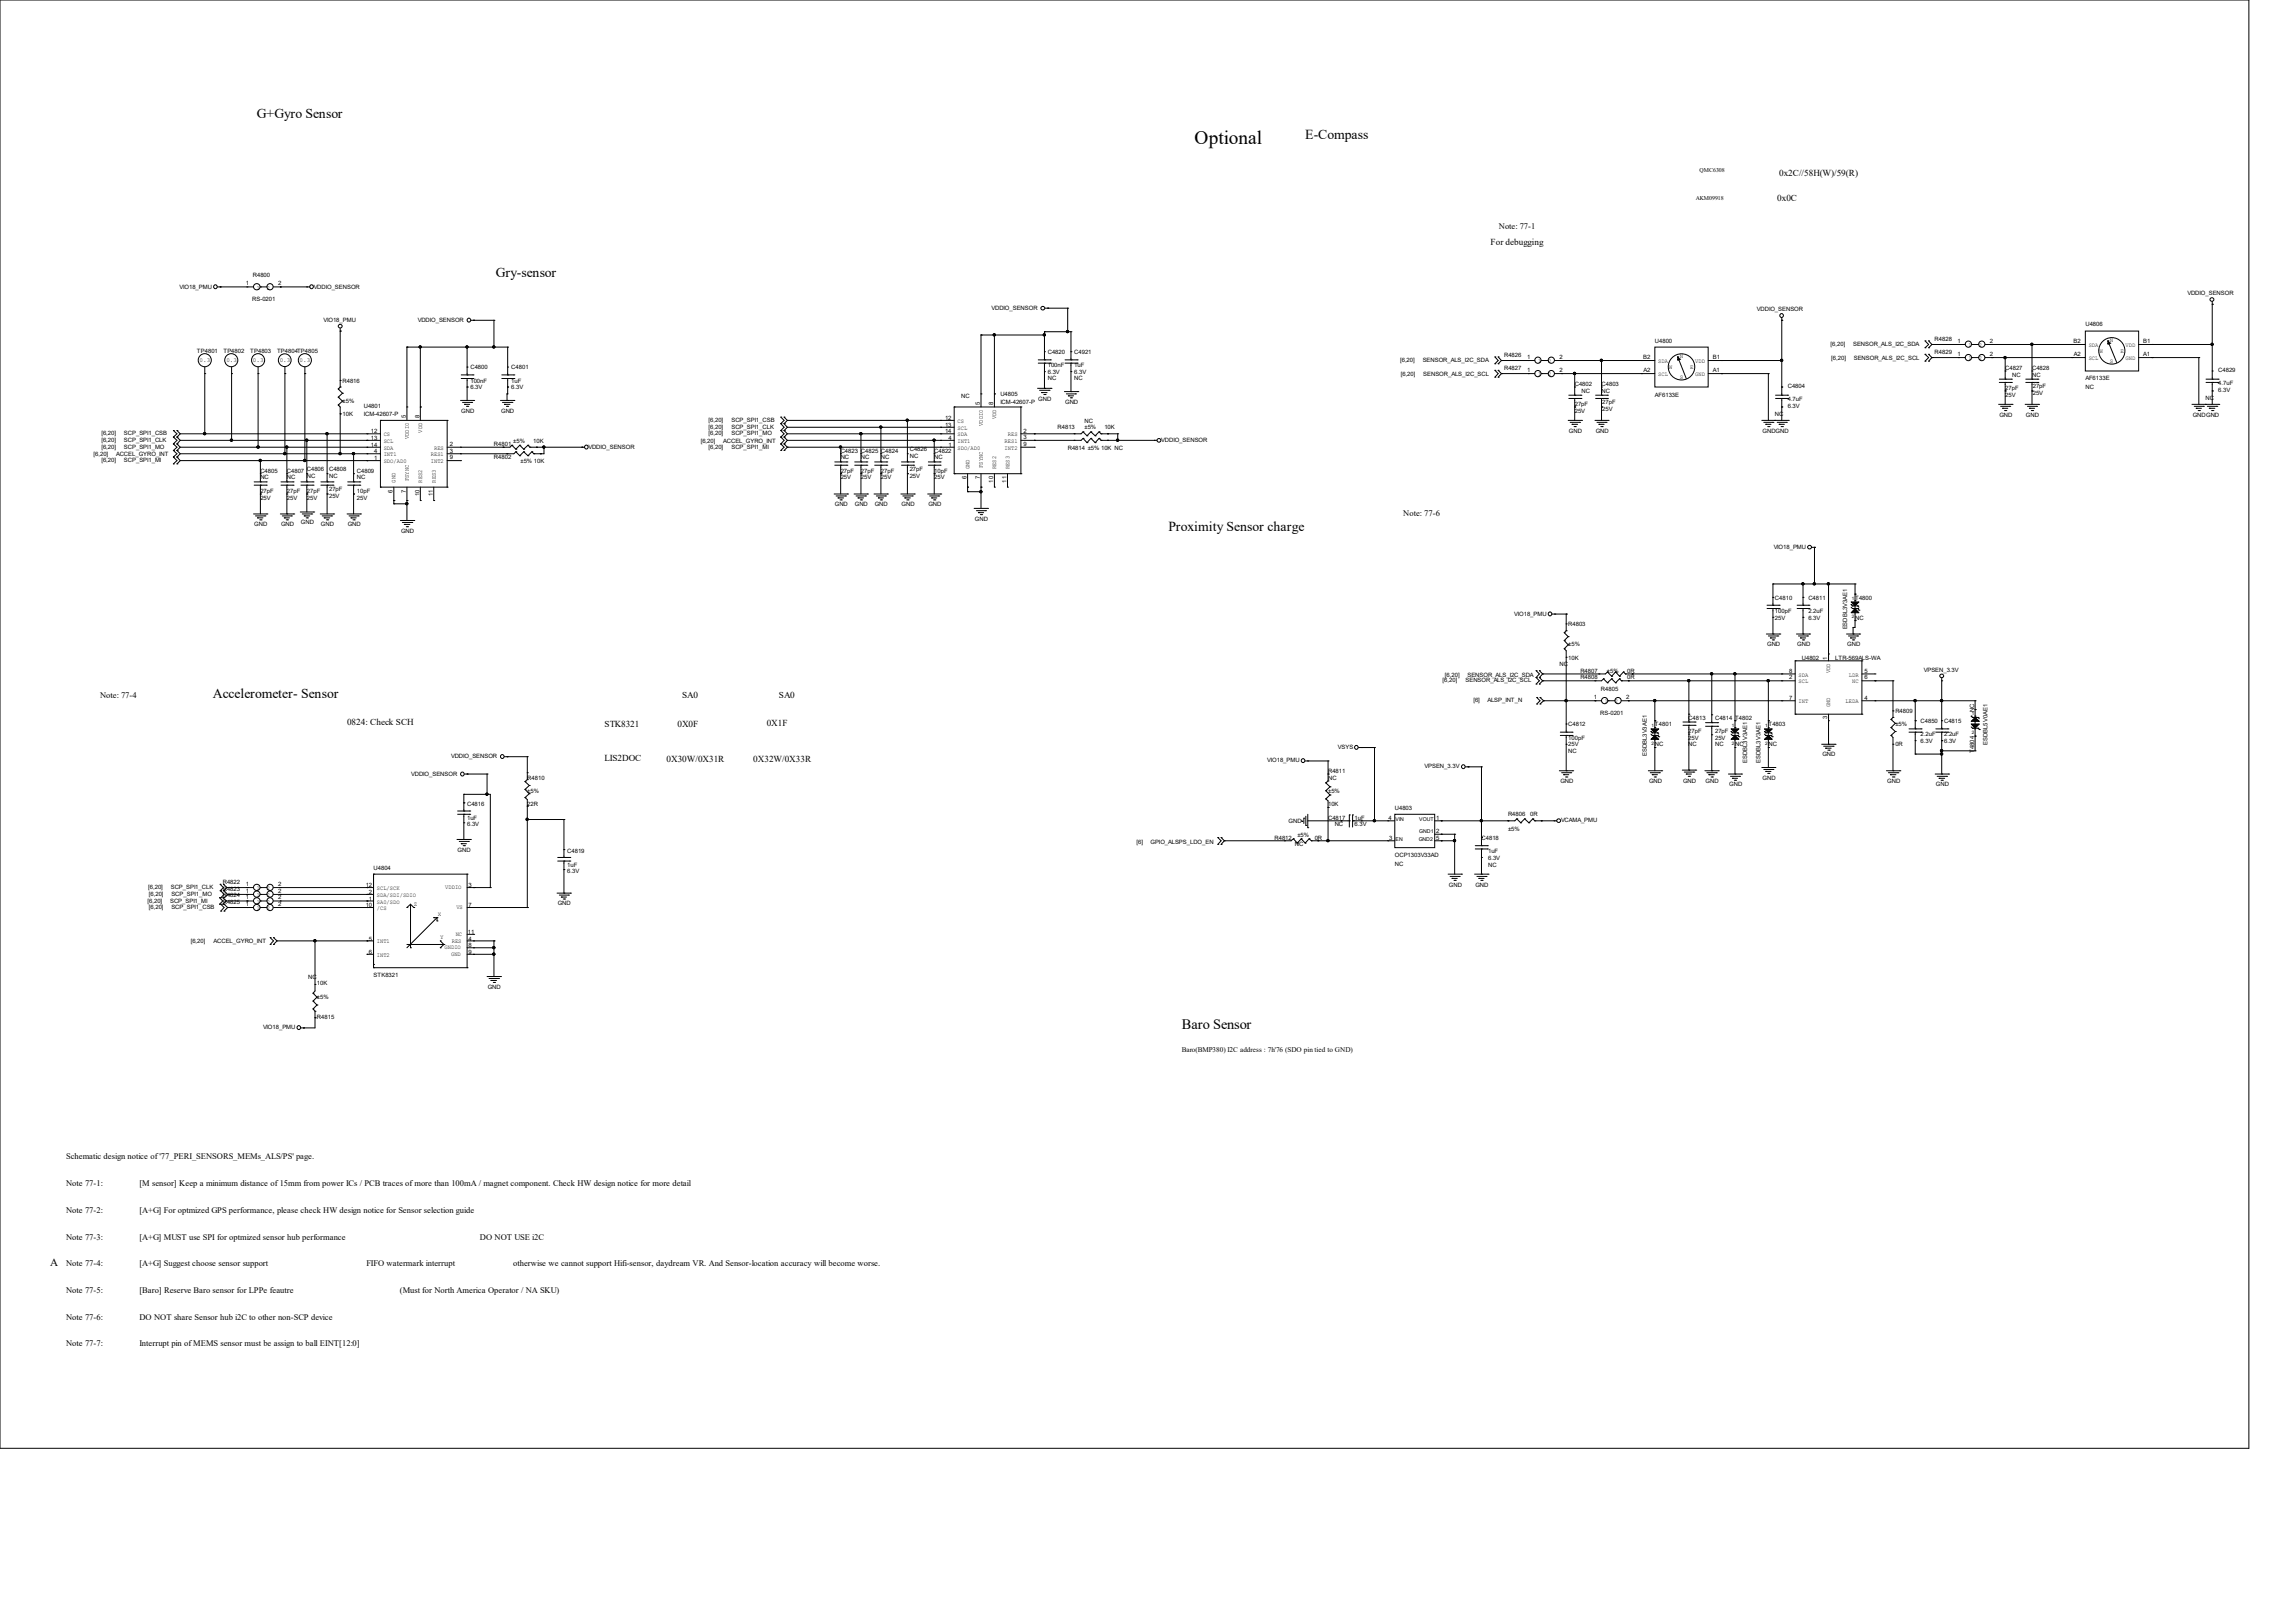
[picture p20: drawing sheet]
<svg xmlns="http://www.w3.org/2000/svg" width="297mm" height="210mm" viewBox="0 0 297 210" stroke-linecap="round" stroke-linejoin="round" font-family="sans-serif">
<defs><g id="words">
<text font-size="2.5" x="154.6" y="18.7">Optional</text>
<text font-size="1.9" x="153" y="133.1">Baro Sensor</text>
<g font-size="1.8">
<text x="33.2" y="15.2">G+Gyro Sensor</text>
<text x="168.9" y="17.9">E-Compass</text>
<text x="64.2" y="35.8">Gry-sensor</text>
<text x="151.2" y="68.7">Proximity Sensor charge</text>
<text x="27.6" y="90.4">Accelerometer- Sensor</text>
</g>
<text font-size="1.4" x="6.5" y="163.8">A</text>
<g font-size="1.2">
<text x="230.3" y="22.8">0x2C//58H(W)/59(R)</text>
<text x="230" y="26">0x0C</text>
<text x="192.9" y="31.8">For debugging</text>
<text x="44.9" y="93.9">0824: Check SCH</text>
<text x="78.2" y="94">STK8321</text>
<text x="87.7" y="94.1">0X0F</text>
<text x="88.3" y="90.3">SA0</text>
<text x="99.2" y="93.9">0X1F</text>
<text x="100.8" y="90.4">SA0</text>
<text x="78.2" y="98.5">LIS2DOC</text>
<text x="86.3" y="98.6">0X30W/0X31R</text>
<text x="97.5" y="98.6">0X32W/0X33R</text>
</g>
<g font-size="1.1">
<text x="194" y="29.6">Note: 77-1</text>
<text x="181.6" y="66.8">Note: 77-6</text>
<text x="13" y="90.3">Note: 77-4</text>
<text x="8.6" y="153.5">Note 77-1:</text>
<text x="8.6" y="150">Schematic design notice of '77_PERI_SENSORS_MEMs_ALS/PS' page.</text>
<text x="18" y="153.5">[M sensor] Keep a minimum distance of 15mm from power ICs / PCB traces of more than 100mA / magnet component. Check HW design notice for more detail</text>
<text x="8.6" y="156.9">Note 77-2:</text>
<text x="8.6" y="160.4">Note 77-3:</text>
<text x="18" y="156.9">[A+G] For optmized GPS performance, please check HW design notice for Sensor selection guide</text>
<text x="18" y="160.4">[A+G] MUST use SPI for optmized sensor hub performance</text>
<text x="62.1" y="160.4">DO NOT USE i2C</text>
<text x="8.6" y="163.8">Note 77-4:</text>
<text x="8.6" y="167.3">Note 77-5:</text>
<text x="18" y="163.8">[A+G] Suggest choose sensor support</text>
<text x="18" y="167.3">[Baro] Reserve Baro sensor for LPPe feautre</text>
<text x="47.4" y="163.8">FIFO watermark interrupt</text>
<text x="51.7" y="167.3">(Must for North America Operator / NA SKU)</text>
<text x="66.4" y="163.8">otherwise we cannot support Hifi-sensor, daydream VR. And Sensor-location accuracy will become worse.</text>
<text x="8.6" y="170.8">Note 77-6:</text>
<text x="18" y="170.8">DO NOT share Sensor hub i2C to other non-SCP device</text>
<text x="8.6" y="174.2">Note 77-7:</text>
<text x="18" y="174.2">Interrupt pin of MEMS sensor must be assign to ball EINT[12:0]</text>
</g>
<text font-size=".9" x="153" y="136.1">Baro(BMP380) I2C address : 7h'76 (SDO pin tied to GND)</text>
<g font-size=".8">
<text x="220" y="22.3">QMC6308</text>
<text x="219.5" y="25.9">AKM09918</text>
<text x="32.7" y="35.9">R4800</text>
<text x="23.2" y="37.3">VIO18_PMU</text>
<text x="31.8" y="36.9">1</text>
<text x="32.6" y="39">RS-0201</text>
<text x="33.2" y="37.5">1</text>
<text x="34.5" y="37.5">2</text>
<text x="36" y="36.9">2</text>
<text x="40.6" y="37.3">VDDIO_SENSOR</text>
<text x="41.9" y="41.7">VIO18_PMU</text>
<text x="54.1" y="41.7">VDDIO_SENSOR</text>
<text x="128.3" y="40.1">VDDIO_SENSOR</text>
<text x="227.4" y="40.3">VDDIO_SENSOR</text>
<text x="283.1" y="38.2">VDDIO_SENSOR</text>
<text x="25.5" y="45.6">TP4801</text>
<text x="25.8" y="46.8">0.3</text>
<text x="28.9" y="45.6">TP4802</text>
<text x="29.3" y="46.8">0.3</text>
<text x="32.4" y="45.6">TP4803</text>
<text x="32.7" y="46.8">0.3</text>
<text x="35.9" y="45.6">TP4804TP4805</text>
<text x="36.2" y="46.8">0.3</text>
<text x="38.8" y="46.8">0.3</text>
<text x="60.9" y="47.8">C4800</text>
<text x="66.2" y="47.8">C4801</text>
<text x="135.6" y="45.8">C4820</text>
<text x="135.6" y="47.5">100nF</text>
<text x="139" y="45.8">C4921</text>
<text x="139" y="47.5">1uF</text>
<text x="181.2" y="46.9">[6,20]</text>
<text x="184.1" y="46.9">SENSOR_ALS_I2C_SDA</text>
<text x="194.7" y="47.9">R4827</text>
<text x="194.7" y="46.1">R4826</text>
<text x="197.6" y="46.4">1</text>
<text x="199.1" y="47">1</text>
<text x="200.4" y="47">2</text>
<text x="201.8" y="46.4">2</text>
<text x="212.7" y="46.4">B2</text>
<text x="214.2" y="44.3">U4800</text>
<text x="214.6" y="47">SDA</text>
<text x="216" y="47.7">W</text>
<text x="217.4" y="46.3">N</text>
<text x="218.7" y="47.7">E</text>
<text x="219.4" y="47">VDD</text>
<text x="221.7" y="46.4">B1</text>
<text x="236.9" y="44.8">[6,20]</text>
<text x="237" y="46.6">[6,20]</text>
<text x="239.8" y="44.8">SENSOR_ALS_I2C_SDA</text>
<text x="239.9" y="46.6">SENSOR_ALS_I2C_SCL</text>
<text x="250.4" y="45.8">R4829</text>
<text x="250.4" y="44.1">R4828</text>
<text x="253.3" y="46.1">1</text>
<text x="253.3" y="44.4">1</text>
<text x="254.8" y="46.6">1</text>
<text x="254.8" y="44.9">1</text>
<text x="256.1" y="46.6">2</text>
<text x="256.1" y="44.9">2</text>
<text x="257.5" y="46.1">2</text>
<text x="257.5" y="44.4">2</text>
<text x="259.5" y="47.9">C4827</text>
<text x="263" y="47.9">C4828</text>
<text x="268.4" y="44.4">B2</text>
<text x="268.4" y="46.1">A2</text>
<text x="269.9" y="42.2">U4806</text>
<text x="270.3" y="46.6">SCL</text>
<text x="270.3" y="44.9">SDA</text>
<text x="271.7" y="45.6">W</text>
<text x="273" y="44.2">N</text>
<text x="273" y="47">S</text>
<text x="274.4" y="45.6">E</text>
<text x="275.1" y="44.9">VDD</text>
<text x="275.1" y="46.6">GND</text>
<text x="277.4" y="44.4">B1</text>
<text x="277.4" y="46.1">A1</text>
<text x="44.3" y="49.5">R4816</text>
<text x="44.3" y="53.8">10K</text>
<text x="44.3" y="52.1">±5%</text>
<text x="47.1" y="52.8">U4801</text>
<text x="47.1" y="53.8">ICM-42607-P</text>
<text x="59.7" y="53.4">GND</text>
<text x="60.9" y="49.5">100nF</text>
<text x="60.9" y="50.4">6.3V</text>
<text x="64.9" y="53.4">GND</text>
<text x="66.2" y="49.5">1uF</text>
<text x="66.2" y="50.4">6.3V</text>
<text x="124.4" y="51.5">NC</text>
<text x="126.8" y="52.4" transform="rotate(-90 126.8 52.4)">5</text>
<text x="128.5" y="52.4" transform="rotate(-90 128.5 52.4)">8</text>
<text x="129.5" y="51.2">U4805</text>
<text x="129.5" y="52.3">ICM-42607-P</text>
<text x="134.4" y="51.9">GND</text>
<text x="135.6" y="49.2">NC</text>
<text x="135.6" y="48.4">6.3V</text>
<text x="137.8" y="52.3">GND</text>
<text x="139" y="49.2">NC</text>
<text x="139" y="48.4">6.3V</text>
<text x="181.3" y="48.6">[6,20]</text>
<text x="184.2" y="48.6">SENSOR_ALS_I2C_SCL</text>
<text x="197.6" y="48.1">1</text>
<text x="199.1" y="48.7">1</text>
<text x="200.4" y="48.7">2</text>
<text x="201.8" y="48.1">2</text>
<text x="203.8" y="50">C4802</text>
<text x="203.8" y="52.5">27pF</text>
<text x="203.8" y="53.4">25V</text>
<text x="204.7" y="50.8">NC</text>
<text x="207.3" y="50">C4803</text>
<text x="207.3" y="50.8">NC</text>
<text x="207.4" y="52.3">27pF</text>
<text x="207.4" y="53.1">25V</text>
<text x="212.7" y="48.1">A2</text>
<text x="214.2" y="51.3">AF6133E</text>
<text x="214.6" y="48.7">SCL</text>
<text x="217.4" y="49.1">S</text>
<text x="219.4" y="48.7">GND</text>
<text x="221.7" y="48.1">A1</text>
<text x="229.7" y="53.8">NC</text>
<text x="231.4" y="50.2">C4804</text>
<text x="231.4" y="51.9">4.7uF</text>
<text x="231.4" y="52.8">6.3V</text>
<text x="258.8" y="53.9">GND</text>
<text x="259.5" y="50.5">27pF</text>
<text x="259.5" y="51.3">25V</text>
<text x="260.4" y="48.7">NC</text>
<text x="262.2" y="53.9">GND</text>
<text x="263" y="48.7">NC</text>
<text x="263.1" y="50.2">27pF</text>
<text x="263.1" y="51.1">25V</text>
<text x="269.9" y="49.2">AF6133E</text>
<text x="269.9" y="50.4">NC</text>
<text x="283.8" y="53.9">GNDGND</text>
<text x="285.4" y="51.8">NC</text>
<text x="287.1" y="48.1">C4829</text>
<text x="287.1" y="49.9">4.7uF</text>
<text x="287.1" y="50.7">6.3V</text>
<text x="12.1" y="59">[6,20]</text>
<text x="13.1" y="56.3">[6,20]</text>
<text x="13.1" y="57.2">[6,20]</text>
<text x="13.1" y="59.8">[6,20]</text>
<text x="13.1" y="58.1">[6,20]</text>
<text x="15" y="59">ACCEL_GYRO_INT</text>
<text x="16" y="56.3">SCP_SPI1_CSB</text>
<text x="16" y="57.2">SCP_SPI1_CLK</text>
<text x="16" y="59.8">SCP_SPI1_MI</text>
<text x="16" y="58.1">SCP_SPI1_MO</text>
<text x="48" y="56.1">12</text>
<text x="48" y="56.9">13</text>
<text x="48" y="57.8">14</text>
<text x="48.4" y="58.7">4</text>
<text x="48.4" y="59.5">1</text>
<text x="49.7" y="56.5">CS</text>
<text x="49.7" y="57.3">SCL</text>
<text x="49.7" y="58.2">SDA</text>
<text x="49.7" y="59.1">INT1</text>
<text x="49.7" y="59.9">SDO/AD0</text>
<text x="52.5" y="54.1" transform="rotate(-90 52.5 54.1)">5</text>
<text x="52.9" y="56.8" transform="rotate(-90 52.9 56.8)">VDDIO</text>
<text x="54.3" y="54.1" transform="rotate(-90 54.3 54.1)">8</text>
<text x="54.7" y="56" transform="rotate(-90 54.7 56)">VDD</text>
<text x="55.8" y="59.1">RES1</text>
<text x="55.8" y="59.9">INT2</text>
<text x="56.2" y="58.2">RES</text>
<text x="58.2" y="57.7">2</text>
<text x="58.2" y="58.6">3</text>
<text x="58.2" y="59.4">9</text>
<text x="63.9" y="59.4">R4802</text>
<text x="63.9" y="57.7">R4801</text>
<text x="66.4" y="57.3">±5%</text>
<text x="67.4" y="59.9">±5% 10K</text>
<text x="69" y="57.3">10K</text>
<text x="76.2" y="58.1">VDDIO_SENSOR</text>
<text x="90.7" y="57.3">[6,20]</text>
<text x="91.7" y="54.6">[6,20]</text>
<text x="91.7" y="55.5">[6,20]</text>
<text x="91.7" y="58.1">[6,20]</text>
<text x="91.7" y="56.3">[6,20]</text>
<text x="93.6" y="57.3">ACCEL_GYRO_INT</text>
<text x="94.7" y="54.6">SCP_SPI1_CSB</text>
<text x="94.7" y="55.5">SCP_SPI1_CLK</text>
<text x="94.7" y="58.1">SCP_SPI1_MI</text>
<text x="94.7" y="56.3">SCP_SPI1_MO</text>
<text x="108.8" y="58.6">C4823</text>
<text x="108.8" y="59.4">NC</text>
<text x="111.4" y="58.6">C4825</text>
<text x="111.4" y="59.4">NC</text>
<text x="114" y="58.6">C4824</text>
<text x="114" y="59.4">NC</text>
<text x="117.7" y="58.4">C4826</text>
<text x="117.7" y="59.3">NC</text>
<text x="120.9" y="58.6">C4822</text>
<text x="120.9" y="59.4">NC</text>
<text x="122.3" y="54.4">12</text>
<text x="122.3" y="55.2">13</text>
<text x="122.3" y="56.1">14</text>
<text x="122.7" y="56.9">4</text>
<text x="122.7" y="57.8">1</text>
<text x="123.9" y="54.7">CS</text>
<text x="123.9" y="55.6">SCL</text>
<text x="123.9" y="56.5">SDA</text>
<text x="123.9" y="57.3">INT1</text>
<text x="123.9" y="58.2">SDO/AD0</text>
<text x="127.2" y="55.1" transform="rotate(-90 127.2 55.1)">VDDIO</text>
<text x="128.9" y="54.2" transform="rotate(-90 128.9 54.2)">VDD</text>
<text x="130" y="57.3">RES1</text>
<text x="130" y="58.2">INT2</text>
<text x="130.4" y="56.5">RES</text>
<text x="132.5" y="56">2</text>
<text x="132.5" y="56.9">3</text>
<text x="132.5" y="57.7">9</text>
<text x="136.9" y="55.5">R4813</text>
<text x="138.2" y="58.2">R4814 ±5% 10K NC</text>
<text x="140.3" y="54.7">NC</text>
<text x="140.3" y="55.5">±5%</text>
<text x="142.9" y="55.5">10K</text>
<text x="150.3" y="57.2">VDDIO_SENSOR</text>
<text x="203" y="56">GND</text>
<text x="206.5" y="56">GND</text>
<text x="228.1" y="56">GNDGND</text>
<text x="33.7" y="61.2">C4805</text>
<text x="33.7" y="63.8">27pF</text>
<text x="33.7" y="62">NC</text>
<text x="33.7" y="64.6">25V</text>
<text x="37.1" y="61.2">C4807</text>
<text x="37.1" y="63.8">27pF</text>
<text x="37.1" y="62">NC</text>
<text x="37.1" y="64.6">25V</text>
<text x="39.7" y="61">C4806</text>
<text x="39.7" y="63.8">27pF</text>
<text x="39.7" y="61.8">NC</text>
<text x="39.7" y="64.6">25V</text>
<text x="42.6" y="61">C4808</text>
<text x="42.6" y="63.6">27pF</text>
<text x="42.6" y="61.8">NC</text>
<text x="42.6" y="64.5">25V</text>
<text x="46.2" y="61.2">C4809</text>
<text x="46.2" y="63.8">10pF</text>
<text x="46.2" y="62">NC</text>
<text x="46.2" y="64.6">25V</text>
<text x="50.8" y="63.8" transform="rotate(-90 50.8 63.8)">6</text>
<text x="51.2" y="62.4" transform="rotate(-90 51.2 62.4)">GND</text>
<text x="52.5" y="63.8" transform="rotate(-90 52.5 63.8)">7</text>
<text x="52.9" y="62.3" transform="rotate(-90 52.9 62.3)">FSYNC</text>
<text x="54.3" y="64.2" transform="rotate(-90 54.3 64.2)">10</text>
<text x="54.7" y="62.4" transform="rotate(-90 54.7 62.4)">RES2</text>
<text x="56" y="64.2" transform="rotate(-90 56 64.2)">11</text>
<text x="56.4" y="62.4" transform="rotate(-90 56.4 62.4)">RES3</text>
<text x="108" y="65.5">GND</text>
<text x="108.8" y="61.2">27pF</text>
<text x="108.8" y="62">25V</text>
<text x="110.6" y="65.5">GND</text>
<text x="111.4" y="61.2">27pF</text>
<text x="111.4" y="62">25V</text>
<text x="113.2" y="65.5">GND</text>
<text x="114" y="61.2">27pF</text>
<text x="114" y="62">25V</text>
<text x="116.7" y="65.5">GND</text>
<text x="117.7" y="61">27pF</text>
<text x="117.7" y="61.8">25V</text>
<text x="120.1" y="65.5">GND</text>
<text x="120.9" y="61.2">10pF</text>
<text x="120.9" y="62">25V</text>
<text x="125.1" y="62" transform="rotate(-90 125.1 62)">6</text>
<text x="125.5" y="60.7" transform="rotate(-90 125.5 60.7)">GND</text>
<text x="126.8" y="62" transform="rotate(-90 126.8 62)">7</text>
<text x="127.2" y="60.5" transform="rotate(-90 127.2 60.5)">FSYNC</text>
<text x="128.5" y="62.4" transform="rotate(-90 128.5 62.4)">10</text>
<text x="128.9" y="60.7" transform="rotate(-90 128.9 60.7)">RES2</text>
<text x="130.3" y="62.4" transform="rotate(-90 130.3 62.4)">11</text>
<text x="130.6" y="60.7" transform="rotate(-90 130.6 60.7)">RES3</text>
<text x="32.9" y="68.1">GND</text>
<text x="36.4" y="68.1">GND</text>
<text x="38.9" y="67.8">GND</text>
<text x="41.5" y="68.1">GND</text>
<text x="45" y="68.1">GND</text>
<text x="51.9" y="69">GND</text>
<text x="126.2" y="67.4">GND</text>
<text x="229.5" y="71">VIO18_PMU</text>
<text x="229.7" y="77.6">C4810</text>
<text x="234" y="77.6">C4811</text>
<text x="240.1" y="77.6">T4800</text>
<text x="196" y="79.7">VIO18_PMU</text>
<text x="203" y="81">R4803</text>
<text x="203" y="83.6">±5%</text>
<text x="228.7" y="83.6">GND</text>
<text x="229.7" y="79.3">100pF</text>
<text x="229.7" y="80.2">25V</text>
<text x="232.6" y="83.6">GND</text>
<text x="234" y="79.3">2.2uF</text>
<text x="234" y="80.2">6.3V</text>
<text x="239.1" y="81.5" transform="rotate(-90 239.1 81.5)">ESDBL3V3AE1</text>
<text x="239.1" y="83.6">GND</text>
<text x="240.1" y="80.2">NC</text>
<text x="186.7" y="88.3">[6,20]</text>
<text x="187" y="87.6">[6,20]</text>
<text x="189.7" y="88.3">SENSOR_ALS_I2C_SCL</text>
<text x="189.9" y="87.6">SENSOR_ALS_I2C_SDA</text>
<text x="201.8" y="86.2">NC</text>
<text x="203" y="85.3">10K</text>
<text x="204.5" y="87.1">R4807</text>
<text x="204.5" y="87.9">R4808</text>
<text x="207.2" y="89.4">R4805</text>
<text x="208" y="87.1">±5%</text>
<text x="210.6" y="87.1">0R</text>
<text x="210.6" y="87.9">0R</text>
<text x="231.5" y="87.1">8</text>
<text x="231.5" y="87.9">2</text>
<text x="232.8" y="87.5">SDA</text>
<text x="232.8" y="88.4">SCL</text>
<text x="233.2" y="85.3">U4802</text>
<text x="236.5" y="85.3" transform="rotate(-90 236.5 85.3)">1</text>
<text x="236.9" y="87.1" transform="rotate(-90 236.9 87.1)">VDD</text>
<text x="237.5" y="85.3">LTR-569ALS-WA</text>
<text x="239.3" y="87.5">LDR</text>
<text x="239.7" y="88.4">NC</text>
<text x="241.3" y="87.1">5</text>
<text x="241.3" y="87.9">6</text>
<text x="249" y="86.9">VPSEN_3.3V</text>
<text x="190.7" y="90.9">[6]</text>
<text x="192.5" y="90.9">ALSP_INT_N</text>
<text x="203" y="94">C4812</text>
<text x="203" y="95.7">100pF</text>
<text x="206.3" y="90.5">1</text>
<text x="207.1" y="92.5">RS-0201</text>
<text x="207.7" y="91">1</text>
<text x="209" y="91">2</text>
<text x="210.4" y="90.5">2</text>
<text x="214.2" y="94">T4801</text>
<text x="218.5" y="93.1">C4813</text>
<text x="218.5" y="94.9">27pF</text>
<text x="218.5" y="95.7">25V</text>
<text x="222" y="93.1">C4814</text>
<text x="222" y="94.9">27pF</text>
<text x="222" y="95.7">25V</text>
<text x="224.5" y="93.1">T4802</text>
<text x="228.9" y="94">T4803</text>
<text x="231.5" y="90.6">7</text>
<text x="232.8" y="91">INT</text>
<text x="236.5" y="93.1" transform="rotate(-90 236.5 93.1)">3</text>
<text x="236.9" y="91.5" transform="rotate(-90 236.9 91.5)">GND</text>
<text x="238.9" y="91">LEDA</text>
<text x="241.3" y="90.6">4</text>
<text x="245.3" y="92.2">R4809</text>
<text x="245.3" y="94">±5%</text>
<text x="248.6" y="93.6">C4850</text>
<text x="248.6" y="95.3">2.2uF</text>
<text x="251.6" y="93.6">C4815</text>
<text x="251.6" y="95.3">2.2uF</text>
<text x="255.5" y="92.2" transform="rotate(-90 255.5 92.2)">NC</text>
<text x="53.2" y="100.4">VDDIO_SENSOR</text>
<text x="58.4" y="98.1">VDDIO_SENSOR</text>
<text x="68.2" y="100.9">R4810</text>
<text x="164" y="98.6">VIO18_PMU</text>
<text x="171.9" y="100">R4811</text>
<text x="171.9" y="100.9">NC</text>
<text x="173.2" y="96.9">VSYS</text>
<text x="184.4" y="99.4">VPSEN_3.3V</text>
<text x="201.9" y="101.3">GND</text>
<text x="203" y="97.5">NC</text>
<text x="203" y="96.6">25V</text>
<text x="213.1" y="97.8" transform="rotate(-90 213.1 97.8)">ESDBL3V3AE1</text>
<text x="213.4" y="101.3">GND</text>
<text x="214.2" y="96.6">NC</text>
<text x="217.8" y="101.3">GND</text>
<text x="218.5" y="96.6">NC</text>
<text x="220.7" y="101.3">GND</text>
<text x="222" y="96.6">NC</text>
<text x="223.8" y="101.8">GND</text>
<text x="224.5" y="96.6">NC</text>
<text x="226.1" y="98.7" transform="rotate(-90 226.1 98.7)">ESDBL3V3AE1</text>
<text x="227.8" y="98.7" transform="rotate(-90 227.8 98.7)">ESDBL3V3AE1</text>
<text x="228.1" y="100.9">GND</text>
<text x="228.9" y="96.6">NC</text>
<text x="235.9" y="97.9">GND</text>
<text x="244.2" y="101.3">GND</text>
<text x="245.3" y="96.6">0R</text>
<text x="248.6" y="96.1">6.3V</text>
<text x="250.5" y="101.8">GND</text>
<text x="251.6" y="96.1">6.3V</text>
<text x="255.5" y="97.4" transform="rotate(-90 255.5 97.4)">T4804</text>
<text x="257.2" y="96.4" transform="rotate(-90 257.2 96.4)">ESDBL5V0AE1</text>
<text x="60.5" y="104.4">C4816</text>
<text x="60.5" y="106.1">1uF</text>
<text x="60.5" y="106.9">6.3V</text>
<text x="68.2" y="104.4">22R</text>
<text x="68.2" y="102.6">±5%</text>
<text x="166.8" y="106.5">GND</text>
<text x="171.9" y="106.1">C4817</text>
<text x="171.9" y="104.4">10K</text>
<text x="171.9" y="102.6">±5%</text>
<text x="172.7" y="106.9">NC</text>
<text x="175.3" y="106.1">1uF</text>
<text x="175.3" y="106.9">6.3V</text>
<text x="179.7" y="106.1">4</text>
<text x="180.5" y="104.8">U4803</text>
<text x="185.9" y="107.8">2</text>
<text x="185.9" y="106.1">1</text>
<text x="195.2" y="105.6">R4806</text>
<text x="195.2" y="107.5">±5%</text>
<text x="198" y="105.6">0R</text>
<text x="202" y="106.4">VCAMA_PMU</text>
<text x="48.3" y="112.6">U4804</text>
<text x="59.2" y="110.2">GND</text>
<text x="73.4" y="110.4">C4819</text>
<text x="73.4" y="112.1">1uF</text>
<text x="73.4" y="113">6.3V</text>
<text x="147.1" y="109.2">[6]</text>
<text x="148.9" y="109.2">GPIO_ALSPS_LDO_EN</text>
<text x="164.9" y="108.7">R4812</text>
<text x="167.6" y="109.5">NC</text>
<text x="167.9" y="108.3">±5%</text>
<text x="170.1" y="108.7">0R</text>
<text x="179.8" y="108.7">3</text>
<text x="180.5" y="110.9">OCP1303V33AD</text>
<text x="180.5" y="112.1">NC</text>
<text x="185.9" y="108.8">5</text>
<text x="191.7" y="108.7">C4818</text>
<text x="192.6" y="110.4">1uF</text>
<text x="192.6" y="112.1">NC</text>
<text x="192.6" y="111.3">6.3V</text>
<text x="19.1" y="116.8">[6,20]</text>
<text x="19.2" y="115.1">[6,20]</text>
<text x="19.3" y="115.9">[6,20]</text>
<text x="19.3" y="117.6">[6,20]</text>
<text x="22" y="116.8">SCP_SPI1_MI</text>
<text x="22.1" y="115.1">SCP_SPI1_CLK</text>
<text x="22.2" y="115.9">SCP_SPI1_MO</text>
<text x="22.2" y="117.6">SCP_SPI1_CSB</text>
<text x="28.8" y="114.4">R4822</text>
<text x="28.8" y="117">R4825</text>
<text x="28.8" y="115.2">R4823</text>
<text x="28.8" y="116.1">R4824</text>
<text x="31.8" y="114.6">1</text>
<text x="31.8" y="117.2">1</text>
<text x="31.8" y="115.5">1</text>
<text x="31.8" y="116.4">1</text>
<text x="33.2" y="115.2">1</text>
<text x="33.2" y="117.8">1</text>
<text x="33.2" y="116.1">1</text>
<text x="33.2" y="116.9">1</text>
<text x="34.5" y="115.2">2</text>
<text x="34.5" y="117.8">2</text>
<text x="34.5" y="116.1">2</text>
<text x="34.5" y="116.9">2</text>
<text x="36" y="114.6">2</text>
<text x="36" y="117.2">2</text>
<text x="36" y="115.5">2</text>
<text x="36" y="116.4">2</text>
<text x="47.3" y="114.8">12</text>
<text x="47.3" y="117.4">10</text>
<text x="47.8" y="115.7">2</text>
<text x="47.8" y="116.5">1</text>
<text x="48.8" y="115.2">SCL/SCK</text>
<text x="48.8" y="116.1">SDA/SDI/SDIO</text>
<text x="48.8" y="116.9">SA0/SDO</text>
<text x="48.8" y="117.8">/CS</text>
<text x="53.6" y="117.2">Z</text>
<text x="56.6" y="118.5">X</text>
<text x="57.6" y="115.1">VDDIO</text>
<text x="59.1" y="117.6">VS</text>
<text x="60.6" y="114.8">3</text>
<text x="60.6" y="117.4">7</text>
<text x="72.2" y="117.1">GND</text>
<text x="187.5" y="114.7">GND</text>
<text x="190.9" y="114.7">GND</text>
<text x="24.7" y="122">[6,20]</text>
<text x="27.6" y="122">ACCEL_GYRO_INT</text>
<text x="47.8" y="121.7">5</text>
<text x="47.8" y="123.4">6</text>
<text x="48.8" y="122.1">INT1</text>
<text x="48.8" y="123.8">INT2</text>
<text x="57" y="121.5">Y</text>
<text x="57.5" y="122.9">GNDIO</text>
<text x="58.4" y="123.7">GND</text>
<text x="58.5" y="122">RES</text>
<text x="59" y="121.1">NC</text>
<text x="60.5" y="120.9">11</text>
<text x="60.6" y="121.7">4</text>
<text x="60.6" y="122.6">8</text>
<text x="60.6" y="123.4">9</text>
<text x="39.9" y="126.6">NC</text>
<text x="41" y="131.8">R4815</text>
<text x="41" y="127.5">10K</text>
<text x="41" y="129.2">±5%</text>
<text x="48.3" y="126.4">STK8321</text>
<text x="63.1" y="127.9">GND</text>
<text x="34" y="133.2">VIO18_PMU</text>
</g>
<g font-size=".7">
<text x="180.6" y="106.3">VIN</text>
<text x="183.7" y="107.8">GND1</text>
<text x="183.7" y="106.3">VOUT</text>
<text x="180.6" y="108.8">EN</text>
<text x="183.6" y="108.8">GND2</text>
</g>
<g font-size=".6">
<text x="239.6" y="77.7">1</text>
<text x="239.6" y="80">2</text>
<text x="213.7" y="94.1">1</text>
<text x="224.1" y="94.1">1</text>
<text x="228.4" y="94.1">1</text>
<text x="255.2" y="92.5">1</text>
<text x="255.2" y="95">2</text>
<text x="213.7" y="96.4">2</text>
<text x="224.1" y="96.4">2</text>
<text x="228.4" y="96.4">2</text>
</g>
</g></defs>
<g fill="none" stroke="#000" stroke-width=".13">
<path d="M0 0h291v187.4h-291zM28.2 37.1h4.6M28.5 37.1h.1M32 37.1h.1M33.7 37.1h.1M33.7 37.1h.8M35.4 37.1h4.7M36.3 37.1h.1M39.7 37.1h.1M135.3 39.9h2.9M135.6 39.9h.1M138.2 39.9h.1"/>
<path d="M138.2 39.9v3M286.3 39.4h.1M286.3 39v10.1M22.4 55.7h.1M22.4 56.6h.1M22.4 57.4h.1M22.4 58.3h.1M22.4 59.1h.1M22.4 55.7l.5 .4-.5 .5M22.4 56.6l.5 .4-.5 .4M22.4 58.3l.5 .4-.5 .4M22.4 59.1l.5 .5-.5 .4"/>
<path d="M22.4 57.4l.5 .5-.5 .4M22.9 56.6h.1M22.9 55.7h.1M22.9 57.4h.1M22.9 59.1h.1M22.9 58.3h.1M22.9 55.7l.4 .4M22.9 56.6l.4 .4M22.9 58.3l.4 .4M22.9 59.1l.4 .5M22.9 57.4l.4 .5M23.3 57.9h25.9"/>
<path d="M23.3 57h25.9M23.3 56.1l-.4 .5M23.3 57l-.4 .4M23.3 58.7l-.4 .4M23.3 59.6l-.4 .4M23.3 57.9l-.4 .4M23.3 58.7h25.9M23.3 56.1h25.9M23.3 59.6h25.9M26.5 48.3h.1M26.5 56.1h.1M26.5 47.5v8.6"/>
<path d="M30 48.3h.1M30 57h.1M30 47.5v9.5M33.4 48.3h.1M33.4 57.9h.1M33.4 47.5v10.4M33.7 59.6h.1M33.7 59.6v2.8M36.9 48.3h.1M36.9 58.7h.1M36.9 47.5v11.2M37.1 57.9h.1"/>
<path d="M37.1 57.9v4.5M39.5 48.3h.1M39.5 59.6h.1M39.5 47.5v12.1M39.7 57h.1M39.7 57v5.4M42.3 56.1h.1M42.3 56.1v6.3M43.8 52.4h.1M43.8 51.4h.1M43.8 50.3h.1M43.8 52.4l.2 .3v6"/>
<path d="M43.8 51.4l.5 .5M43.8 50.3l.5 .6M44 42.8h.1M44 50.1h.1M44 53.6h.1M44 49.2h.1M44 58.7h.1M44 42.5v7.6M44 50.1l-.2 .2M44.3 51.9h.1M44.3 50.9h.1M44.3 51.9l-.5 .5"/>
<path d="M44.3 50.9l-.5 .5M45.8 58.7h.1M45.8 58.7v3.7M47.5 56.1h.1M47.5 57h.1M47.5 57.9h.1M47.5 58.7h.1M47.5 59.6h.1M49.2 54.4h.1M49.2 54.4h8.7M49.2 54.4v8.6M52.7 52.7h.1"/>
<path d="M52.7 44.9h.1M52.7 44.9v9.5M52.7 44.9h13M54.4 52.7h.1M54.4 44.9h.1M54.4 44.9v9.5M57.9 54.4h.1M57.9 54.4v8.6M57.9 59.6h1.7M59.6 57.9h.1M59.6 58.7h.1M59.6 59.6h.1"/>
<path d="M59.6 51.8h1.7M59.7 49h1.5M59.7 48.5h1.5M59.9 52.1h1.1M60.1 52.3h.1M60.1 52.3h.7M60.4 52.6h.1M60.5 48.5h.1M60.5 49h.1M60.5 50.1h.1M60.5 47.5h.1M60.5 44.9h.1"/>
<path d="M60.5 44.9v3.6M60.5 49v2.8M60.5 52.6h.1M61 41.4h2.9M61 52.1h.1M61.2 49h.1M61.2 48.5h.1M61.3 41.4h.1M61.3 51.8h.1M63.9 44.9h.1M63.9 41.4h.1M63.9 41.4v3.5"/>
<path d="M64.8 51.8h1.7M64.9 49h1.6M64.9 48.5h1.6M65 52.1h1.3M65.1 57.9h.1M65.3 52.3h.1M65.3 52.3h.7M65.5 52.6h.2M65.6 58.7h.1M65.6 51h.1M65.6 51.8h.1M65.6 51v.8"/>
<path d="M65.7 52.6h.1M65.7 48.5h.1M65.7 49h.1M65.7 50.1h.1M65.7 47.5h.1M65.7 44.9h.1M65.7 49v2h-.1M65.7 44.9v3.6M66.3 52.1h.1M66.3 57.6h.1M66.3 57.6l-.3 .3h-8.1M66.3 57.6l.5 .5"/>
<path d="M66.5 51.8h.1M66.5 49h.1M66.5 48.5h.1M66.8 58.5h.1M66.8 58.1h.1M66.8 58.5l-.3 .2h-8.6M66.8 58.5l.5 .5M67.3 59h.1M67.3 57.6h.1M67.3 57.6l-.5 .5M67.3 57.6l.5 .5M67.8 58.5h.1"/>
<path d="M67.8 58.1h.1M67.8 58.5l-.5 .5M67.8 58.5l.5 .5M68.3 59h.1M68.3 57.6h.1M68.3 57.6l-.5 .5M68.3 57.6l.3 .3M68.6 57.9h.1M68.6 57.9h7M68.8 58.5h.1M68.8 58.5l-.5 .5M68.8 58.5l.3 .2"/>
<path d="M69.1 58.7h.1M69.4 57.9h.1M69.9 58.7h.1M70.4 57.9h.1M70.4 57.9v.8h-1.3M75.3 57.9h.1M101 54h.1M101 54.8h.1M101 55.7h.1M101 56.6h.1M101 57.4h.1M101 58.3h.1"/>
<path d="M101 54l.5 .4-.5 .4M101 54.8l.5 .5-.5 .4M101 56.6l.5 .4-.5 .4M101 57.4l.5 .5-.5 .4M101 55.7l.5 .4-.5 .5M101.5 54.8h.1M101.5 54h.1M101.5 55.7h.1M101.5 57.4h.1M101.5 56.6h.1M101.5 58.3h.1M101.5 54l.4 .4"/>
<path d="M101.5 54.8l.4 .5M101.5 56.6l.4 .4M101.5 57.4l.4 .5M101.5 55.7l.4 .4M101.9 57.9h.1M101.9 57.9h21.6M101.9 54.4h21.6M101.9 57h21.6M101.9 54.4l-.4 .4M101.9 55.3l-.4 .4M101.9 57l-.4 .4M101.9 57.9l-.4 .4"/>
<path d="M101.9 56.1l-.4 .5M101.9 56.1h21.6M101.9 55.3h21.6M108 59.8h1.6M108.8 59.8h.1M108.8 58.7h.1M108.8 57.9h.1M108.8 57.9v1.9M109.6 59.8h.1M110.6 59.8h1.6M111.4 59.8h.1M111.4 58.7h.1"/>
<path d="M111.4 56.1h.1M111.4 56.1v3.7M112.2 59.8h.1M113.2 59.8h1.6M114 59.8h.1M114 58.7h.1M114 55.3h.1M114 55.3v4.5M114.8 59.8h.1M116.7 59.8h1.5M117.4 59.8h.1M117.4 58.7h.1"/>
<path d="M117.4 54.4h.1M117.4 54.4v5.4M118.2 59.8h.1M120.1 59.8h1.6M120.9 59.8h.1M120.9 58.7h.1M120.9 57h.1M120.9 57v2.8M121.7 59.8h.1M121.8 54.4h.1M121.8 55.3h.1M121.8 56.1h.1"/>
<path d="M121.8 57h.1M121.8 57.9h.1M123.5 52.7h.1M123.5 52.7v8.6M123.5 52.7h8.6M127 51h.1M127 43.3h.1M127 43.3v9.4M127 43.3h8.2M128.7 51h.1M128.7 43.3h.1M128.7 43.3v9.4"/>
<path d="M132.1 52.7h.1M132.1 57.9h1.8M132.1 52.7v8.6M133.9 56.1h.1M133.9 57h.1M133.9 57.9h.1M134.3 50.2h1.7M134.4 47h1.5M134.4 46.6h1.5M134.5 50.5h1.3M134.8 50.8h.1M134.8 50.8h.7"/>
<path d="M135.1 51.1h.2M135.2 46.6h.1M135.2 47h.1M135.2 48.1h.1M135.2 45.5h.1M135.2 43.3h.1M135.2 42.9h.1M135.2 50.2h.1M135.2 42.9v3.7M135.2 47v3.2M135.2 42.9h3.4M135.3 51.1h.1"/>
<path d="M135.8 50.5h.1M135.9 47h.1M135.9 46.6h.1M136 50.2h.1M137.8 50.7h1.7M137.8 47h1.6M137.8 46.6h1.6M138 51h1.2M138.2 42.9h.1M138.3 51.2h.1M138.3 51.2h.6M138.5 51.5h.2"/>
<path d="M138.6 46.6h.1M138.6 47h.1M138.6 48.1h.1M138.6 45.5h.1M138.6 42.9h.1M138.6 50.7h.1M138.6 42.9v3.7M138.6 47v3.7M138.7 51.5h.1M139 57h.1M139 56.1h.1M139.2 51h.1"/>
<path d="M139.4 47h.1M139.4 46.6h.1M139.5 50.7h.1M140.2 56.7h.1M140.2 55.9h.1M140.2 56.7l-.3 .3h-7.8M140.2 56.7l.5 .6M140.2 55.9l-.3 .2h-7.8M140.2 55.9l.5 .5M140.7 57.3h.1M140.7 56.4h.1M141.2 56.7h.1"/>
<path d="M141.2 55.9h.1M141.2 56.7l-.5 .6M141.2 56.7l.5 .6M141.2 55.9l-.5 .5M141.2 55.9l.5 .5M141.7 57.3h.1M141.7 56.4h.1M142.2 56.7h.1M142.2 55.9h.1M142.2 56.7l-.5 .6M142.2 56.7l.3 .3M142.2 55.9l-.5 .5"/>
<path d="M142.2 55.9l.3 .2M142.5 57h.1M142.5 56.1h.1M142.5 57h7.2M142.5 56.1h2.2M143.3 57h.1M143.3 56.1h.1M144.7 56.1h.1M144.7 57h.1M144.7 56.1v.9M149.4 57h.1M193.5 46.2h.1"/>
<path d="M193.5 47.1h.1M193.5 47.9h.1M193.5 48.8h.1M193.5 46.2l.4 .5-.4 .4M193.5 47.9l.4 .4-.4 .5M193.9 47.1h.1M193.9 46.2h.1M193.9 48.8h.1M193.9 47.9h.1M193.9 46.2l.4 .5M193.9 47.9l.4 .4M194.3 46.7h.1"/>
<path d="M194.3 48.3h.1M194.3 46.7l-.4 .4M194.3 48.3l-.4 .5M194.3 48.3h4.3M194.3 46.7h4.3M197.8 48.3h.1M197.8 46.7h.1M199.5 48.3h.1M199.5 46.7h.1M199.5 48.3h.9M199.5 46.7h.9M201.2 48.3h13"/>
<path d="M201.2 46.7h13M202.1 48.3h.1M202.1 46.7h.1M202.9 54.4h1.8M203 51.6h1.6M203 51.1h1.6M203.2 54.7h1.2M203.5 54.9h.1M203.5 54.9h.7M203.7 55.2h.2M203.8 51.1h.1M203.8 51.6h.1"/>
<path d="M203.8 52.7h.1M203.8 50.1h.1M203.8 48.3h.1M203.8 48.3v2.8M203.8 51.6v2.8M203.9 55.2h.1M204.4 54.7h.1M204.6 51.6h.1M204.6 51.1h.1M204.7 54.4h.1M206.4 54.4h1.7M206.5 51.6h1.5"/>
<path d="M206.5 51.1h1.5M206.7 54.7h1.2M206.9 54.9h.1M206.9 54.9h.7M207.2 55.2h.1M207.3 51.1h.1M207.3 51.6h.1M207.3 52.7h.1M207.3 50.1h.1M207.3 46.7h.1M207.3 46.7v4.4M207.3 51.6v2.8"/>
<path d="M207.3 55.2h.1M207.9 54.7h.1M208 51.6h.1M208 51.1h.1M208.1 54.4h.1M212.4 48.3h.1M212.4 46.7h.1M214.2 44.9h6.9v5.2h-6.9zM217.1 46.2h.1M217.1 46.6h.1M217.1 46.2l1.1 2.8M217.1 46.2v.4"/>
<path d="M217.1 46.2l.3 .3M217.4 46.5h.1M217.4 46.5l-.3 .1M221.1 48.3h7.8M221.1 46.7h9.5M222.8 46.7h.1M222.8 48.3h.1M228 54.4h3.4M228.3 54.7h1.1M228.5 54.9h.1M228.5 54.9h.7M228.8 55.2h.1"/>
<path d="M228.9 48.3h.1M228.9 48.3v6.1M228.9 55.2h.1M229.4 54.7h.1M229.7 54.4h.1M229.8 51.6h1.6M229.8 51.1h1.6M230 54.7h1.2M230.3 54.9h.1M230.3 54.9h.6M230.5 55.2h.2M230.6 41.4h.1"/>
<path d="M230.6 51.1h.1M230.6 51.6h.1M230.6 52.7h.1M230.6 50.1h.1M230.6 41.1v10M230.6 51.6v2.8M230.7 55.2h.1M231.2 54.7h.1M231.4 51.6h.1M231.4 51.1h.1M231.4 54.4h.1M249.1 44.1h.1"/>
<path d="M249.1 45h.1M249.1 45.8h.1M249.1 46.7h.1M249.1 44.1l.5 .5-.5 .4M249.1 45.8l.5 .5-.5 .4M249.6 45h.1M249.6 44.1h.1M249.6 46.7h.1M249.6 45.8h.1M249.6 44.1l.4 .5M249.6 45.8l.4 .5M250 44.6h.1"/>
<path d="M250 46.3h.1M250 44.6l-.4 .4M250 46.3l-.4 .4M250 46.3h4.3M250 44.6h4.3M253.4 46.3h.1M253.4 44.6h.1M255.2 46.3h.1M255.2 44.6h.1M255.2 46.3h.9M255.2 44.6h.9M256.9 46.3h13"/>
<path d="M256.9 44.6h13M257.8 46.3h.1M257.8 44.6h.1M258.7 52.3h1.7M258.7 49.5h1.6M258.7 49.1h1.6M258.9 52.6h1.2M259.2 52.8h.1M259.2 52.8h.6M259.4 53.1h.2M259.5 49.1h.1M259.5 49.5h.1"/>
<path d="M259.5 50.6h.1M259.5 48h.1M259.5 46.3h.1M259.5 46.3v2.8M259.5 49.5v2.8M259.6 53.1h.1M260.1 52.6h.1M260.3 49.5h.1M260.3 49.1h.1M260.4 52.3h.1M262.1 52.3h1.7M262.2 49.5h1.5"/>
<path d="M262.2 49.1h1.5M262.4 52.6h1.2M262.6 52.8h.1M262.6 52.8h.7M262.9 53.1h.2M263 49.1h.1M263 49.5h.1M263 50.6h.1M263 48h.1M263 44.6h.1M263 44.6v4.5M263 49.5v2.8"/>
<path d="M263.1 53.1h.1M263.6 52.6h.1M263.7 49.5h.1M263.7 49.1h.1M263.8 52.3h.1M268.1 46.3h.1M268.1 44.6h.1M269.9 42.8h6.9v5.2h-6.9zM272.8 44.1h.1M272.8 44.5h.1M272.8 44.1l1.1 2.8M272.8 44.1v.4"/>
<path d="M272.8 44.1l.2 .3M273 44.4h.1M273 44.4l-.2 .1M276.8 46.3h7.8M276.8 44.6h9.5M278.5 44.6h.1M278.5 46.3h.1M283.7 52.3h3.4M284 52.6h1.2M284.2 52.8h.1M284.2 52.8h.7M284.5 53.1h.1"/>
<path d="M284.6 46.3h.1M284.6 46.3v6M284.6 53.1h.1M285.2 52.6h.1M285.4 52.3h.1M285.5 49.5h1.6M285.5 49.1h1.6M285.7 52.6h1.2M285.9 52.8h.1M285.9 52.8h.7M286.2 53.1h.2M286.3 49.1h.1"/>
<path d="M286.3 49.5h.1M286.3 50.6h.1M286.3 48h.1M286.3 44.6h.1M286.3 49.5v2.8M286.4 53.1h.1M286.9 52.6h.1M287.1 49.5h.1M287.1 49.1h.1M287.1 52.3h.1M22.4 60h.1M22.9 60h.1"/>
<path d="M32.8 66.5h1.7M32.9 62.8h1.6M32.9 62.4h1.6M33.1 66.8h1.2M33.3 67h.1M33.3 67h.7M33.6 67.3h.2M33.7 62.4h.1M33.7 62.8h.1M33.7 63.9h.1M33.7 61.3h.1M33.7 62.8v3.7"/>
<path d="M33.8 67.3h.1M34.3 66.8h.1M34.5 62.8h.1M34.5 62.4h.1M34.5 66.5h.1M36.3 66.5h1.7M36.4 62.8h1.5M36.4 62.4h1.5M36.5 66.8h1.2M36.8 67h.1M36.8 67h.7M37 67.3h.2"/>
<path d="M37.1 62.4h.1M37.1 62.8h.1M37.1 63.9h.1M37.1 61.3h.1M37.1 66.5h.1M37.1 62.8v3.7M37.2 67.3h.1M37.7 66.8h.1M37.9 62.8h.1M37.9 62.4h.1M38 66.5h.1M38.9 66.3h1.7"/>
<path d="M38.9 62.8h1.6M38.9 62.4h1.6M39.1 66.5h1.2M39.4 66.8h.1M39.4 66.8h.7M39.6 67h.2M39.7 62.4h.1M39.7 62.8h.1M39.7 63.9h.1M39.7 61.3h.1M39.7 62.8v3.5M39.8 67h.1"/>
<path d="M40.3 66.5h.1M40.5 62.8h.1M40.5 62.4h.1M40.6 66.3h.1M41.4 66.5h1.8M41.5 62.8h1.6M41.5 62.4h1.6M41.7 66.8h1.2M42 67h.1M42 67h.7M42.2 67.3h.2M42.3 62.4h.1"/>
<path d="M42.3 62.8h.1M42.3 63.9h.1M42.3 61.3h.1M42.3 62.8v3.7M42.4 67.3h.1M42.9 66.8h.1M43.1 62.8h.1M43.1 62.4h.1M43.2 66.5h.1M44.9 66.5h1.8M45 62.8h1.6M45 62.4h1.6"/>
<path d="M45.2 66.8h1.2M45.4 67h.1M45.4 67h.7M45.7 67.3h.1M45.8 62.4h.1M45.8 62.8h.1M45.8 63.9h.1M45.8 61.3h.1M45.8 62.8v3.7M45.8 67.3h.1M46.4 66.8h.1M46.6 62.8h.1"/>
<path d="M46.6 62.4h.1M46.7 66.5h.1M49.2 63h.1M49.2 63h8.7M51 64.8h.1M51 65.2h.1M51 63v2.2M51 65.2h1.7M51.8 67.4h1.8M52.1 67.6h1.2M52.3 67.9h.1M52.3 67.9h.7"/>
<path d="M52.6 68.2h.1M52.7 64.8h.1M52.7 65.2h.1M52.7 63v4.4M52.7 68.2h.1M53.3 67.6h.1M53.6 67.4h.1M54.4 64.8h.1M54.4 63v1.8M56.1 64.8h.1M56.1 63v1.8M57.9 63h.1"/>
<path d="M107.9 63.9h1.8M108 60.2h1.6M108.2 64.2h1.2M108.5 64.4h.1M108.5 64.4h.7M108.7 64.7h.2M108.8 60.2h.1M108.8 61.3h.1M108.8 60.2v3.7M108.9 64.7h.1M109.4 64.2h.1M109.6 60.2h.1"/>
<path d="M109.7 63.9h.1M110.5 63.9h1.8M110.6 60.2h1.6M110.8 64.2h1.2M111 64.4h.1M111 64.4h.8M111.3 64.7h.2M111.4 60.2h.1M111.4 61.3h.1M111.4 60.2v3.7M111.5 64.7h.1M112 64.2h.1"/>
<path d="M112.2 60.2h.1M112.3 63.9h.1M113.1 63.9h1.8M113.2 60.2h1.6M113.4 64.2h1.2M113.7 64.4h.1M113.7 64.4h.6M113.9 64.7h.2M114 60.2h.1M114 61.3h.1M114 60.2v3.7M114.1 64.7h.1"/>
<path d="M114.6 64.2h.1M114.8 60.2h.1M114.9 63.9h.1M116.6 63.9h1.7M116.7 60.2h1.5M116.8 64.2h1.3M117.1 64.4h.1M117.1 64.4h.7M117.3 64.7h.2M117.4 60.2h.1M117.4 61.3h.1M117.4 60.2v3.7"/>
<path d="M117.5 64.7h.1M118.1 64.2h.1M118.2 60.2h.1M118.3 63.9h.1M120.1 63.9h1.7M120.1 60.2h1.6M120.3 64.2h1.2M120.6 64.4h.1M120.6 64.4h.6M120.8 64.7h.2M120.9 60.2h.1M120.9 61.3h.1"/>
<path d="M120.9 60.2v3.7M121 64.7h.1M121.5 64.2h.1M121.7 60.2h.1M121.8 63.9h.1M123.5 61.3h.1M123.5 61.3h8.6M125.2 63h.1M125.2 63.6h.1M125.2 61.3v2.3M125.2 63.6h1.8M126.1 65.8h1.7"/>
<path d="M126.4 66.1h1.2M126.6 66.3h.1M126.6 66.3h.7M126.9 66.6h.1M127 63h.1M127 63.6h.1M127 61.3v4.5M127 66.6h.1M127.6 66.1h.1M127.8 65.8h.1M128.7 63h.1M128.7 61.3v1.7"/>
<path d="M130.4 63h.1M130.4 61.3v1.7M132.1 61.3h.1M200.9 79.5h1.8M201.2 79.5h.1M202.7 79.5h.1M202.7 79.5v2.1M228.7 78.7h1.6M228.7 78.3h1.6M229.4 78.3h.1M229.4 78.7h.1M229.4 79.9h.1"/>
<path d="M229.4 77.3h.1M229.4 75.6h.1M229.4 75.6v2.7M229.4 78.7v3.3M229.4 75.6h10.7M230.3 78.7h.1M230.3 78.3h.1M232.6 78.7h1.5M232.6 78.3h1.5M233.3 78.3h.1M233.3 78.7h.1M233.3 79.9h.1"/>
<path d="M233.3 77.3h.1M233.3 75.6h.1M233.3 75.6v2.7M233.3 78.7v3.3M234.1 78.7h.1M234.1 78.3h.1M234.5 70.8h.3M234.8 70.8h.1M234.8 75.6h.1M234.8 70.8v4.8M236.6 75.6h.1M236.6 75.6v9.9"/>
<path d="M239.6 78.2h.1M239.6 78.6l.1 .1M239.6 78.2l.1 .2M239.7 78.7h.1M239.7 78.4h.1M239.7 78.7h.7M239.7 78.4h.7M240.1 77.7h.1M240.1 76.9h.1M240.1 75.6h.1M240.1 75.6v5.6h-.3M240.4 78.7h.1"/>
<path d="M240.4 78.4h.1M240.4 78.7l.2 .3M240.4 78.4l.2 .2M240.6 79h.1M65.3 97.9h2.9M65.6 97.9h.1M68.2 100h.1M68.2 97.9h.1M68.2 97.9v3M168.9 98.5h3M169.2 98.5h.1M171.9 98.5h.1"/>
<path d="M171.9 98.5v2.5M175.8 96.7h2.1M176.2 96.7h.1M177.9 96.7h.1M177.9 96.7v9.5M189.7 99.2h2M190 99.2h.1M191.7 99.2h.1M191.7 99.2v10.2M198.8 86.8h.1M198.8 87.7h.1M198.8 88.5h.1"/>
<path d="M198.8 86.8l.4 .4-.4 .5M198.8 87.7l.4 .4-.4 .4M198.9 90.3h.1M198.9 91.1h.1M198.9 90.3l.4 .4-.4 .4M199.2 87.7h.1M199.2 86.8h.1M199.2 88.5h.1M199.2 86.8l.4 .4M199.2 87.7l.4 .4M199.3 91.1h.1M199.3 90.3h.1"/>
<path d="M199.3 90.3l.5 .4M199.6 88.1h.1M199.6 87.2h.1M199.6 87.2l-.4 .5M199.6 88.1l-.4 .4M199.8 90.7h.1M199.8 90.7l-.5 .4M199.8 90.7h7.5M201.8 99.7h1.7M201.9 95.2h1.6M201.9 94.7h1.6M202.1 100h1.2"/>
<path d="M202.4 83.9h.1M202.4 82.9h.1M202.4 81.9h.1M202.4 83.9l.3 .3v10.5M202.4 82.9l.5 .5M202.4 81.9l.5 .5M202.7 94.7h.1M202.7 95.2h.1M202.7 96.3h.1M202.7 93.7h.1M202.7 81.6h.1M202.7 85h.1"/>
<path d="M202.7 80.7h.1M202.7 99.7h.1M202.7 90.7h.1M202.7 95.2v4.5M202.7 81.6l-.3 .3M202.9 83.4h.1M202.9 82.4h.1M202.9 83.4l-.5 .5M202.9 82.4l-.5 .5M203.3 100h.1M203.5 95.2h.1M203.5 94.7h.1"/>
<path d="M203.5 99.7h.1M206.4 90.7h.1M206.4 88.1h.1M206.9 87.2h.1M207.5 87.8h.1M207.5 87.8l-.2 .3h-7.7M207.5 87.8l.5 .5M208 87h.1M208 88.3h.1M208 87l-.2 .2h-8.2M208 87l.6 .5M208.1 90.7h.1"/>
<path d="M208.1 90.7h.9M208.6 87.5h.1M208.6 87.8h.1M208.6 87.8l-.6 .5M208.6 87.8l.5 .5M209.1 87h.1M209.1 88.3h.1M209.1 87l-.5 .5M209.1 87l.5 .5M209.6 87.5h.1M209.6 87.8h.1M209.6 87.8l-.5 .5"/>
<path d="M209.6 87.8l.2 .3M209.8 88.1h.1M209.8 90.7h22.5M209.8 88.1h22.5M210.1 87h.1M210.1 87l-.5 .5M210.1 87l.3 .2M210.4 87.2h.1M210.4 87.2h21.9M210.7 90.7h.1M210.7 88.1h.1M211.2 87.2h.1"/>
<path d="M213.3 99.7h1.8M213.6 100h1.2M213.7 94.7h.1M213.7 95l.1 .2M213.7 94.7l.1 .1M213.8 95.2h.1M213.8 94.8h.1M213.8 95.2h.7M213.8 94.8h.7M214.2 94.1h.1M214.2 93.3h.1M214.2 96.7h.1"/>
<path d="M214.2 90.7h.1M214.2 90.7v9M214.5 95.2h.1M214.5 94.8h.1M214.5 95.2l.2 .1M214.5 94.8l.2 .2M214.7 95.3h.1M214.8 100h.1M215.1 99.7h.1M217.7 99.7h1.8M217.8 93.9h1.6M217.8 93.4h1.6"/>
<path d="M218 99.9h1.2M218.6 93.4h.1M218.6 93.9h.1M218.6 95h.1M218.6 92.4h.1M218.6 99.7h.1M218.6 88.1h.1M218.6 88.1v5.3M218.6 93.9v5.8M219.2 99.9h.1M219.4 93.9h.1M219.4 93.4h.1"/>
<path d="M219.5 99.7h.1M220.6 99.7h1.8M220.7 94h1.6M220.7 93.5h1.6M220.9 100h1.2M221.5 93.5h.1M221.5 94h.1M221.5 95.1h.1M221.5 92.5h.1M221.5 99.7h.1M221.5 87.2h.1M221.5 87.2v6.3"/>
<path d="M221.5 94v5.7M222.1 100h.1M222.3 94h.1M222.3 93.5h.1M222.4 99.7h.1M224 94.7h.1M224 95l.2 .2M224 94.7l.2 .1M224.2 95.2h.1M224.2 94.8h.1M224.2 95.2h.7M224.2 94.8h.7"/>
<path d="M224.5 94.1h.1M224.5 93.3h.1M224.5 96.7h.1M224.5 87.2h.1M224.5 87.2v13M224.9 95.2h.1M224.9 94.8h.1M224.9 95.2l.1 .1M224.9 94.8l.1 .2M225 95.3h.1M228 99.3h1.7M228.3 99.6h1.1"/>
<path d="M228.3 94.7h.1M228.3 95l.2 .2M228.3 94.7l.2 .1M228.5 99.8h.1M228.5 95.2h.1M228.5 94.8h.1M228.5 99.8h.7M228.5 95.2h.7M228.5 94.8h.7M228.6 82h1.7M228.9 94.1h.1M228.9 93.3h.1"/>
<path d="M228.9 96.7h.1M228.9 88.1h.1M228.9 82.3h1.2M228.9 88.1v11.2M229.1 82.5h.1M229.1 82.5h.7M229.2 95.2h.1M229.2 94.8h.1M229.2 95.2l.2 .1M229.2 94.8l.2 .2M229.4 95.3h.1M229.4 82.8h.1"/>
<path d="M229.4 99.6h.1M229.4 82h.1M229.5 82.8h.1M229.7 99.3h.1M230.1 82.3h.1M230.3 82h.1M230.6 87.2h.1M230.6 90.7h.1M230.6 88.1h.1M232.3 85.5h.1M232.3 92.4h.1M232.3 85.5v6.9"/>
<path d="M232.3 85.5h8.7M232.3 92.4h8.7M232.5 82h1.7M232.7 82.3h1.2M233 82.5h.1M233 82.5h.7M233.3 82.8h.1M233.3 82h.1M233.4 82.8h.1M233.9 82.3h.1M234.2 82h.1M235.8 96.3h1.7"/>
<path d="M236 96.6h1.2M236.3 96.8h.1M236.3 96.8h.7M236.6 97.1h.1M236.6 93.3h.1M236.6 84.6h.1M236.6 96.3h.1M236.6 92.4v3.9M236.7 97.1h.1M237.2 96.6h.1M237.5 96.3h.1M239 82h1.7"/>
<path d="M239.2 82.3h1.2M239.5 82.5h.1M239.5 82.5h.7M239.7 82.8h.2M239.8 81.2h.1M239.8 82h.1M239.8 81.2v.8M239.9 82.8h.1M240.1 80.3h.1M240.4 82.3h.1M240.7 82h.1M241 85.5h.1"/>
<path d="M241 92.4h.1M241 87.2h1.7M241 90.7h14.6M241 88.1h4M241 85.5v6.9M242.7 87.2h.1M242.7 88.1h.1M242.7 90.7h.1M244.1 99.7h1.8M244.4 100h1.2M244.7 95.2h.1M244.7 94.1h.1"/>
<path d="M244.7 93.1h.1M244.7 95.2l.3 .2v4.3M244.7 94.1l.6 .6M244.7 93.1l.6 .5M245 92.8h.1M245 96.3h.1M245 92h.1M245 99.7h.1M245 88.1h.1M245 92.8l-.3 .3M245 88.1v4.7M245.3 94.7h.1"/>
<path d="M245.3 93.6h.1M245.3 94.7l-.6 .5M245.3 93.6l-.6 .5M245.6 100h.1M245.9 99.7h.1M247.1 94.7h1.5M247.1 94.3h1.5M247.9 94.3h.1M247.9 94.7h.1M247.9 95.8h.1M247.9 93.3h.1M247.9 90.7h.1"/>
<path d="M247.9 97.6h.1M247.9 90.7v3.6M247.9 94.7v2.9M247.9 97.6h3.4M248.6 94.7h.1M248.6 94.3h.1M250.5 94.7h1.6M250.5 94.3h1.6M251.3 88.1h.1M251.3 94.3h.1M251.3 94.7h.1M251.3 95.8h.1"/>
<path d="M251.3 93.3h.1M251.3 97.6h.1M251.3 90.7h.1M251.3 87.8v6.5M251.3 94.7v5.5M251.3 97.2h4.3M252.1 94.7h.1M252.1 94.3h.1M255.1 92.7h.1M255.1 94.1l.2 .1M255.1 92.7l.2 .1M255.3 94.2h.1"/>
<path d="M255.3 92.8h.1M255.3 94.2h.7M255.3 92.8h.7M255.6 92.7h.1M255.6 91.8h.1M255.6 95.2h.1M255.6 90.7h.1M255.6 97.2h.1M255.6 90.7v6.5M256 94.2h.1M256 92.8h.1M256 94.2l.2 .2"/>
<path d="M256 92.8l.2 .2M256.2 94.4h.1M28.4 116.2h.1M28.4 117h.1M28.4 116.2l.4 .4-.4 .4M28.5 114.4h.1M28.5 115.3h.1M28.5 114.4l.4 .5-.4 .4M28.6 115.3h.1M28.6 116.2h.1M28.6 117h.1M28.6 117.9h.1"/>
<path d="M28.6 115.3l.4 .4-.4 .5M28.6 117l.4 .4-.4 .5M28.8 117h.1M28.8 116.2h.1M28.8 116.2l.5 .4M28.9 115.3h.1M28.9 114.4h.1M28.9 114.4l.5 .5M29 116.2h.1M29 115.3h.1M29 117.9h.1M29 117h.1"/>
<path d="M29 115.3l.5 .4M29 117l.5 .4M29.3 116.6l-.5 .4M29.3 116.6h3.5M29.4 114.9l-.5 .4M29.4 114.9h3.4M29.5 115.7l-.5 .5M29.5 117.4l-.5 .5M29.5 115.7h3.3M29.5 117.4h3.3M32 114.9h.1M32 117.4h.1"/>
<path d="M32 115.7h.1M32 116.6h.1M33.7 114.9h.1M33.7 117.4h.1M33.7 115.7h.1M33.7 116.6h.1M33.7 114.9h.8M33.7 115.7h.8M33.7 116.6h.8M33.7 117.4h.8M35.4 114.9h12.9M35.4 115.7h12.9"/>
<path d="M35.4 116.6h12.9M35.4 117.4h12.9M36.3 114.9h.1M36.3 117.4h.1M36.3 115.7h.1M36.3 116.6h.1M47.5 114.9h.1M47.5 115.7h.1M47.5 116.6h.1M47.5 117.4h.1M48.3 113.1h.1M48.3 113.1h12.2"/>
<path d="M48.3 113.1v12.1M52.7 117.4h.1M53.1 117v5.6M53.1 117l-.4 .4M53.1 117l.5 .4M53.6 117.4h.1M56.1 118.7h.1M56.1 118.7h.5M56.6 118.7h.1M56.6 119.2h.1M56.6 118.7l-3.9 3.9M56.6 118.7v.5"/>
<path d="M59.1 108.6h1.8M59.2 105.4h1.6M59.2 104.9h1.6M59.4 108.9h1.2M59.7 109.2h.1M59.7 109.2h.7M59.9 109.4h.2M60 104.9h.1M60 105.4h.1M60 106.5h.1M60 103.9h.1M60 108.6h.1"/>
<path d="M60 102.8h.1M60 102.8v2.1M60 105.4v3.2M60 102.8h3.5v12.1M60.1 109.4h.1M60.1 100.2h2.9M60.5 100.2h.1M60.5 113.1h.1M60.5 114.9h3M60.5 113.1v12.1M60.5 117.4h7.7M60.6 108.9h.1"/>
<path d="M60.8 105.4h.1M60.8 104.9h.1M60.9 108.6h.1M61.3 114.9h.1M61.3 117.4h.1M63 100.2h.1M63 102.8h.1M63 100.2v2.6M63.5 114.9h.1M67.9 103.2h.1M67.9 102.2h.1M67.9 101.1h.1"/>
<path d="M67.9 103.2l.3 .3v13.9M67.9 102.2l.6 .5M67.9 101.1l.6 .5M68.2 100.9h.1M68.2 104.3h.1M68.2 106h.1M68.2 117.4h.1M68.2 100.9l-.3 .2M68.2 106h4.8M68.5 102.7h.1M68.5 101.6h.1M68.5 102.7l-.6 .5"/>
<path d="M68.5 101.6l-.6 .6M72.1 115.6h1.7M72.2 111.4h1.5M72.2 111h1.5M72.4 115.8h1.2M72.6 116.1h.1M72.6 116.1h.7M72.9 116.3h.2M73 111h.1M73 111.4h.1M73 112.5h.1M73 109.9h.1"/>
<path d="M73 115.6h.1M73 106h.1M73 106v5M73 111.4v4.2M73.1 116.3h.1M73.6 115.8h.1M73.7 111.4h.1M73.7 111h.1M73.8 115.6h.1M157.6 108.4h.1M157.6 109.3h.1M157.6 108.4l.4 .4-.4 .5"/>
<path d="M158 109.3h.1M158 108.4h.1M158 108.4l.5 .4M158.5 108.8h.1M158.5 108.8l-.5 .5M166.2 108.8h.1M167.4 108.5h.1M167.4 108.5l-.3 .3h-8.6M167.4 108.5l.5 .6M167.9 109.1h.1M168.4 108.5h.1M168.4 108.5l-.5 .6"/>
<path d="M168.4 108.5l.5 .6M168.5 106.3h.1M168.5 106.1v.2M168.7 105.9h.1M168.7 105.9v.7M168.9 109.1h.1M169 106.8h.1M169 105.6v1.2M169.2 107.1h.1M169.2 105.4v1.7M169.2 106.2h5.4M169.4 108.5h.1"/>
<path d="M169.4 108.5l-.5 .6M169.4 108.5l.3 .3M169.7 108.8h.1M169.7 108.8h10.8M170.6 108.8h.1M171.6 103.4h.1M171.6 102.3h.1M171.6 101.3h.1M171.6 103.4l.3 .2v5.2M171.6 102.3l.5 .6M171.6 101.3l.5 .5M171.9 101h.1"/>
<path d="M171.9 104.5h.1M171.9 100.2h.1M171.9 108.8h.1M171.9 101l-.3 .3M172.1 102.9h.1M172.1 101.8h.1M172.1 102.9l-.5 .5M172.1 101.8l-.5 .5M173.6 106.2h.1M174.6 106.2h.1M174.6 105.5h.1M174.6 105.5v1.5"/>
<path d="M175 105.5h.1M175 106.2h.1M175 106.2h5.5M175 105.5v1.5M176.2 106.2h.1M177.9 106.2h.1M179.6 106.2h.1M179.6 108.8h.1M180.5 105.4h5.2v4.3h-5.2zM185.7 108.8h2.6M185.7 107.9h2.6M186.5 107.9h.1"/>
<path d="M186.5 108.8h.1M186.5 106.2h.1M187.4 113.1h1.7M187.7 113.4h1.1M187.9 113.7h.1M187.9 113.7h.7M188.2 113.9h.1M188.3 107.9h.1M188.3 108.8h.1M188.3 107.9v5.2M188.3 113.9h.1M188.8 113.4h.1"/>
<path d="M189.1 113.1h.1M190.8 113.1h1.8M190.9 109.4h1.6M190.9 109.9h1.6M191.1 113.4h1.2M191.4 113.7h.1M191.4 113.7h.7M191.6 113.9h.2M191.7 109.4h.1M191.7 109.9h.1M191.7 111h.1M191.7 108.4h.1"/>
<path d="M191.7 113.1h.1M191.7 109.9v3.2M191.8 113.9h.1M192.3 113.4h.1M192.5 109.9h.1M192.5 109.4h.1M192.6 113.1h.1M195.2 106.2h.1M196.3 106h.1M196.3 106l-.3 .2h-10.3M196.3 106l.5 .5M196.8 106.5h.1"/>
<path d="M197.3 106h.1M197.3 106l-.5 .5M197.3 106l.6 .5M197.9 106.5h.1M198.4 106h.1M198.4 106l-.5 .5M198.4 106l.2 .2M198.6 106.2h.1M198.6 106.2h2.9M199.5 106.2h.1M201.1 106.2h.1M202.4 100.2h.1"/>
<path d="M202.4 100.2h.6M202.6 100.5h.2M202.8 100.5h.1M213.8 100.2h.1M213.8 100.2h.7M214.1 100.5h.1M214.2 100.5h.1M218.2 100.2h.1M218.2 100.2h.7M218.5 100.5h.2M218.7 100.5h.1M221.1 100.2h.1"/>
<path d="M221.1 100.2h.8M221.4 100.5h.2M221.6 100.5h.1M223.7 100.2h1.7M223.9 100.5h1.2M224.2 100.7h.1M224.2 100.7h.7M224.5 101h.1M224.5 100.2h.1M224.6 101h.1M225.1 100.5h.1M225.4 100.2h.1"/>
<path d="M228.8 100.1h.1M228.9 100.1h.1M244.6 100.2h.1M244.6 100.2h.8M244.9 100.5h.2M245.1 100.5h.1M250.4 100.2h1.8M250.7 100.5h1.2M251 100.7h.1M251 100.7h.7M251.2 101h.2M251.3 100.2h.1"/>
<path d="M251.4 101h.1M251.9 100.5h.1M252.2 100.2h.1M35 121.3h.1M35 122.2h.1M35 121.3l.4 .5-.4 .4M35.4 122.2h.1M35.4 121.3h.1M35.4 121.3l.5 .5M35.9 121.8l-.5 .4M35.9 121.8h12.4M39.3 133h.1"/>
<path d="M40.5 128.5h.1M40.5 129.5h.1M40.5 130.6h.1M40.5 128.5l.5 .5M40.5 129.5l.5 .5M40.5 130.6l.3 .3M40.8 130.9h.1M40.8 127.4h.1M40.8 131.7h.1M40.8 121.8h.1M40.8 130.9v2.1h-1.9M40.8 121.8v6.4l-.3 .3"/>
<path d="M41 129h.1M41 130h.1M41 129l-.5 .5M41 130l-.5 .6M47.5 121.8h.1M47.5 123.5h.1M47.5 123.5h.8M48.3 124.8h.1M48.3 125.2h.1M48.3 125.2h12.2M52.7 122.2h4.7M53.1 122.6h.1"/>
<path d="M57 121.8h.1M57 122.6h.1M57 121.8l.4 .4M57.4 122.2h.1M57.4 122.2l-.4 .4M60.5 125.2h.1M60.5 121.8h3.4M60.5 123.5h3.4M60.5 120.9h.8M60.5 122.6h3.4M61.3 120.9h.1M61.3 121.8h.1"/>
<path d="M61.3 122.6h.1M61.3 123.5h.1M63 126.4h1.8M63.3 126.6h1.2M63.5 126.9h.1M63.5 126.9h.8M63.8 127.1h.2M63.9 123.5h.1M63.9 121.8h.1M63.9 122.6h.1M63.9 121.8v4.6M64 127.1h.1"/>
<path d="M64.5 126.6h.1M64.8 126.4h.1"/>
<circle cx="27.9" cy="37.1" r=".24"/>
<circle cx="33.2" cy="37.1" r=".41"/>
<circle cx="34.9" cy="37.1" r=".4"/>
<circle cx="40.3" cy="37.1" r=".24"/>
<circle cx="135" cy="39.9" r=".24"/>
<circle cx="286.3" cy="38.8" r=".24"/>
<circle cx="26.5" cy="46.6" r=".85"/>
<circle cx="29.9" cy="46.6" r=".85"/>
<circle cx="33.4" cy="46.6" r=".85"/>
<circle cx="36.9" cy="46.6" r=".83"/>
<circle cx="39.5" cy="46.6" r=".85"/>
<circle cx="44" cy="42.2" r=".24"/>
<circle cx="60.7" cy="41.4" r=".24"/>
<circle cx="75.9" cy="57.8" r=".24"/>
<circle cx="150" cy="57" r=".24"/>
<circle cx="199" cy="48.3" r=".4"/>
<circle cx="199" cy="46.6" r=".4"/>
<circle cx="200.8" cy="46.6" r=".4"/>
<circle cx="200.8" cy="48.3" r=".4"/>
<circle cx="217.6" cy="47.5" r="1.7"/>
<circle cx="230.6" cy="40.8" r=".24"/>
<circle cx="254.7" cy="46.3" r=".4"/>
<circle cx="254.7" cy="44.5" r=".4"/>
<circle cx="256.5" cy="44.5" r=".4"/>
<circle cx="256.5" cy="46.3" r=".4"/>
<circle cx="273.3" cy="45.4" r="1.7"/>
<circle cx="200.6" cy="79.4" r=".24"/>
<circle cx="234.2" cy="70.8" r=".24"/>
<circle cx="65" cy="97.9" r=".24"/>
<circle cx="168.6" cy="98.4" r=".24"/>
<circle cx="175.5" cy="96.7" r=".24"/>
<circle cx="189.4" cy="99.2" r=".24"/>
<circle cx="207.7" cy="90.7" r=".4"/>
<circle cx="209.4" cy="90.7" r=".4"/>
<circle cx="251.3" cy="87.5" r=".24"/>
<circle cx="33.2" cy="116.6" r=".41"/>
<circle cx="33.2" cy="114.8" r=".41"/>
<circle cx="33.2" cy="117.4" r=".41"/>
<circle cx="33.2" cy="115.7" r=".41"/>
<circle cx="34.9" cy="116.6" r=".4"/>
<circle cx="34.9" cy="115.7" r=".4"/>
<circle cx="34.9" cy="114.8" r=".4"/>
<circle cx="34.9" cy="117.4" r=".4"/>
<circle cx="59.8" cy="100.2" r=".24"/>
<circle cx="201.7" cy="106.2" r=".24"/>
<circle cx="38.7" cy="133" r=".24"/>
</g>
<g fill="#000" stroke="#000" stroke-width=".13">
<path d="M33.3 57.7h.2v.3h-.2z" fill-rule="evenodd"/>
<path d="M33.3 57.7h.2v.3h-.2z" fill-rule="evenodd"/>
<path d="M240.1 78.7l.5 .6h-1z" fill-rule="evenodd"/>
<path d="M239.6 77.9h1l-.5 .5z" fill-rule="evenodd"/>
<path d="M214.2 95.2l.5 .5h-1z" fill-rule="evenodd"/>
<path d="M213.7 94.3h1l-.5 .5z" fill-rule="evenodd"/>
<path d="M224 95.7l.5-.5 .5 .5z" fill-rule="evenodd"/>
<path d="M224 94.3h1l-.5 .5z" fill-rule="evenodd"/>
<path d="M228.3 95.7l.6-.5 .5 .5z" fill-rule="evenodd"/>
<path d="M228.3 94.3h1.1l-.5 .5z" fill-rule="evenodd"/>
<path d="M255.1 93.7h1.1l-.6 .5z" fill-rule="evenodd"/>
<path d="M255.1 93.3l.5-.5 .6 .5z" fill-rule="evenodd"/>
<circle cx="26.5" cy="56.1" r=".15"/>
<circle cx="30" cy="57" r=".15"/>
<circle cx="33.7" cy="59.6" r=".15"/>
<circle cx="36.9" cy="58.7" r=".15"/>
<circle cx="37.1" cy="57.8" r=".15"/>
<circle cx="39.4" cy="59.6" r=".15"/>
<circle cx="39.7" cy="57" r=".15"/>
<circle cx="42.3" cy="56.1" r=".15"/>
<circle cx="44" cy="58.7" r=".15"/>
<circle cx="45.7" cy="58.7" r=".15"/>
<circle cx="54.4" cy="44.9" r=".15"/>
<circle cx="60.4" cy="44.9" r=".15"/>
<circle cx="63.9" cy="44.9" r=".15"/>
<circle cx="70.4" cy="57.8" r=".15"/>
<circle cx="108.8" cy="57.8" r=".15"/>
<circle cx="111.4" cy="56.1" r=".15"/>
<circle cx="114" cy="55.3" r=".15"/>
<circle cx="117.4" cy="54.4" r=".15"/>
<circle cx="120.9" cy="57" r=".15"/>
<circle cx="128.7" cy="43.3" r=".15"/>
<circle cx="135.1" cy="43.3" r=".15"/>
<circle cx="138.2" cy="42.9" r=".15"/>
<circle cx="144.6" cy="57" r=".15"/>
<circle cx="203.8" cy="48.3" r=".15"/>
<circle cx="207.2" cy="46.6" r=".15"/>
<circle cx="230.6" cy="46.6" r=".15"/>
<circle cx="259.5" cy="46.3" r=".15"/>
<circle cx="263" cy="44.6" r=".15"/>
<circle cx="286.3" cy="44.6" r=".15"/>
<circle cx="52.6" cy="65.2" r=".15"/>
<circle cx="126.9" cy="63.6" r=".15"/>
<circle cx="233.3" cy="75.5" r=".15"/>
<circle cx="234.8" cy="75.5" r=".15"/>
<circle cx="236.6" cy="75.5" r=".15"/>
<circle cx="202.7" cy="90.7" r=".15"/>
<circle cx="214.1" cy="90.7" r=".15"/>
<circle cx="218.5" cy="88.1" r=".15"/>
<circle cx="221.5" cy="87.2" r=".15"/>
<circle cx="224.5" cy="87.2" r=".15"/>
<circle cx="228.8" cy="88.1" r=".15"/>
<circle cx="247.8" cy="90.7" r=".15"/>
<circle cx="251.3" cy="90.7" r=".15"/>
<circle cx="251.3" cy="97.6" r=".15"/>
<circle cx="251.3" cy="97.1" r=".15"/>
<circle cx="63" cy="102.8" r=".15"/>
<circle cx="68.2" cy="106" r=".15"/>
<circle cx="171.9" cy="108.8" r=".15"/>
<circle cx="177.9" cy="106.2" r=".15"/>
<circle cx="188.2" cy="108.8" r=".15"/>
<circle cx="191.7" cy="106.2" r=".15"/>
<circle cx="40.7" cy="121.7" r=".15"/>
<circle cx="63.9" cy="123.5" r=".15"/>
<circle cx="63.9" cy="122.6" r=".15"/>
</g>
<use href="#words"/>
</svg>
